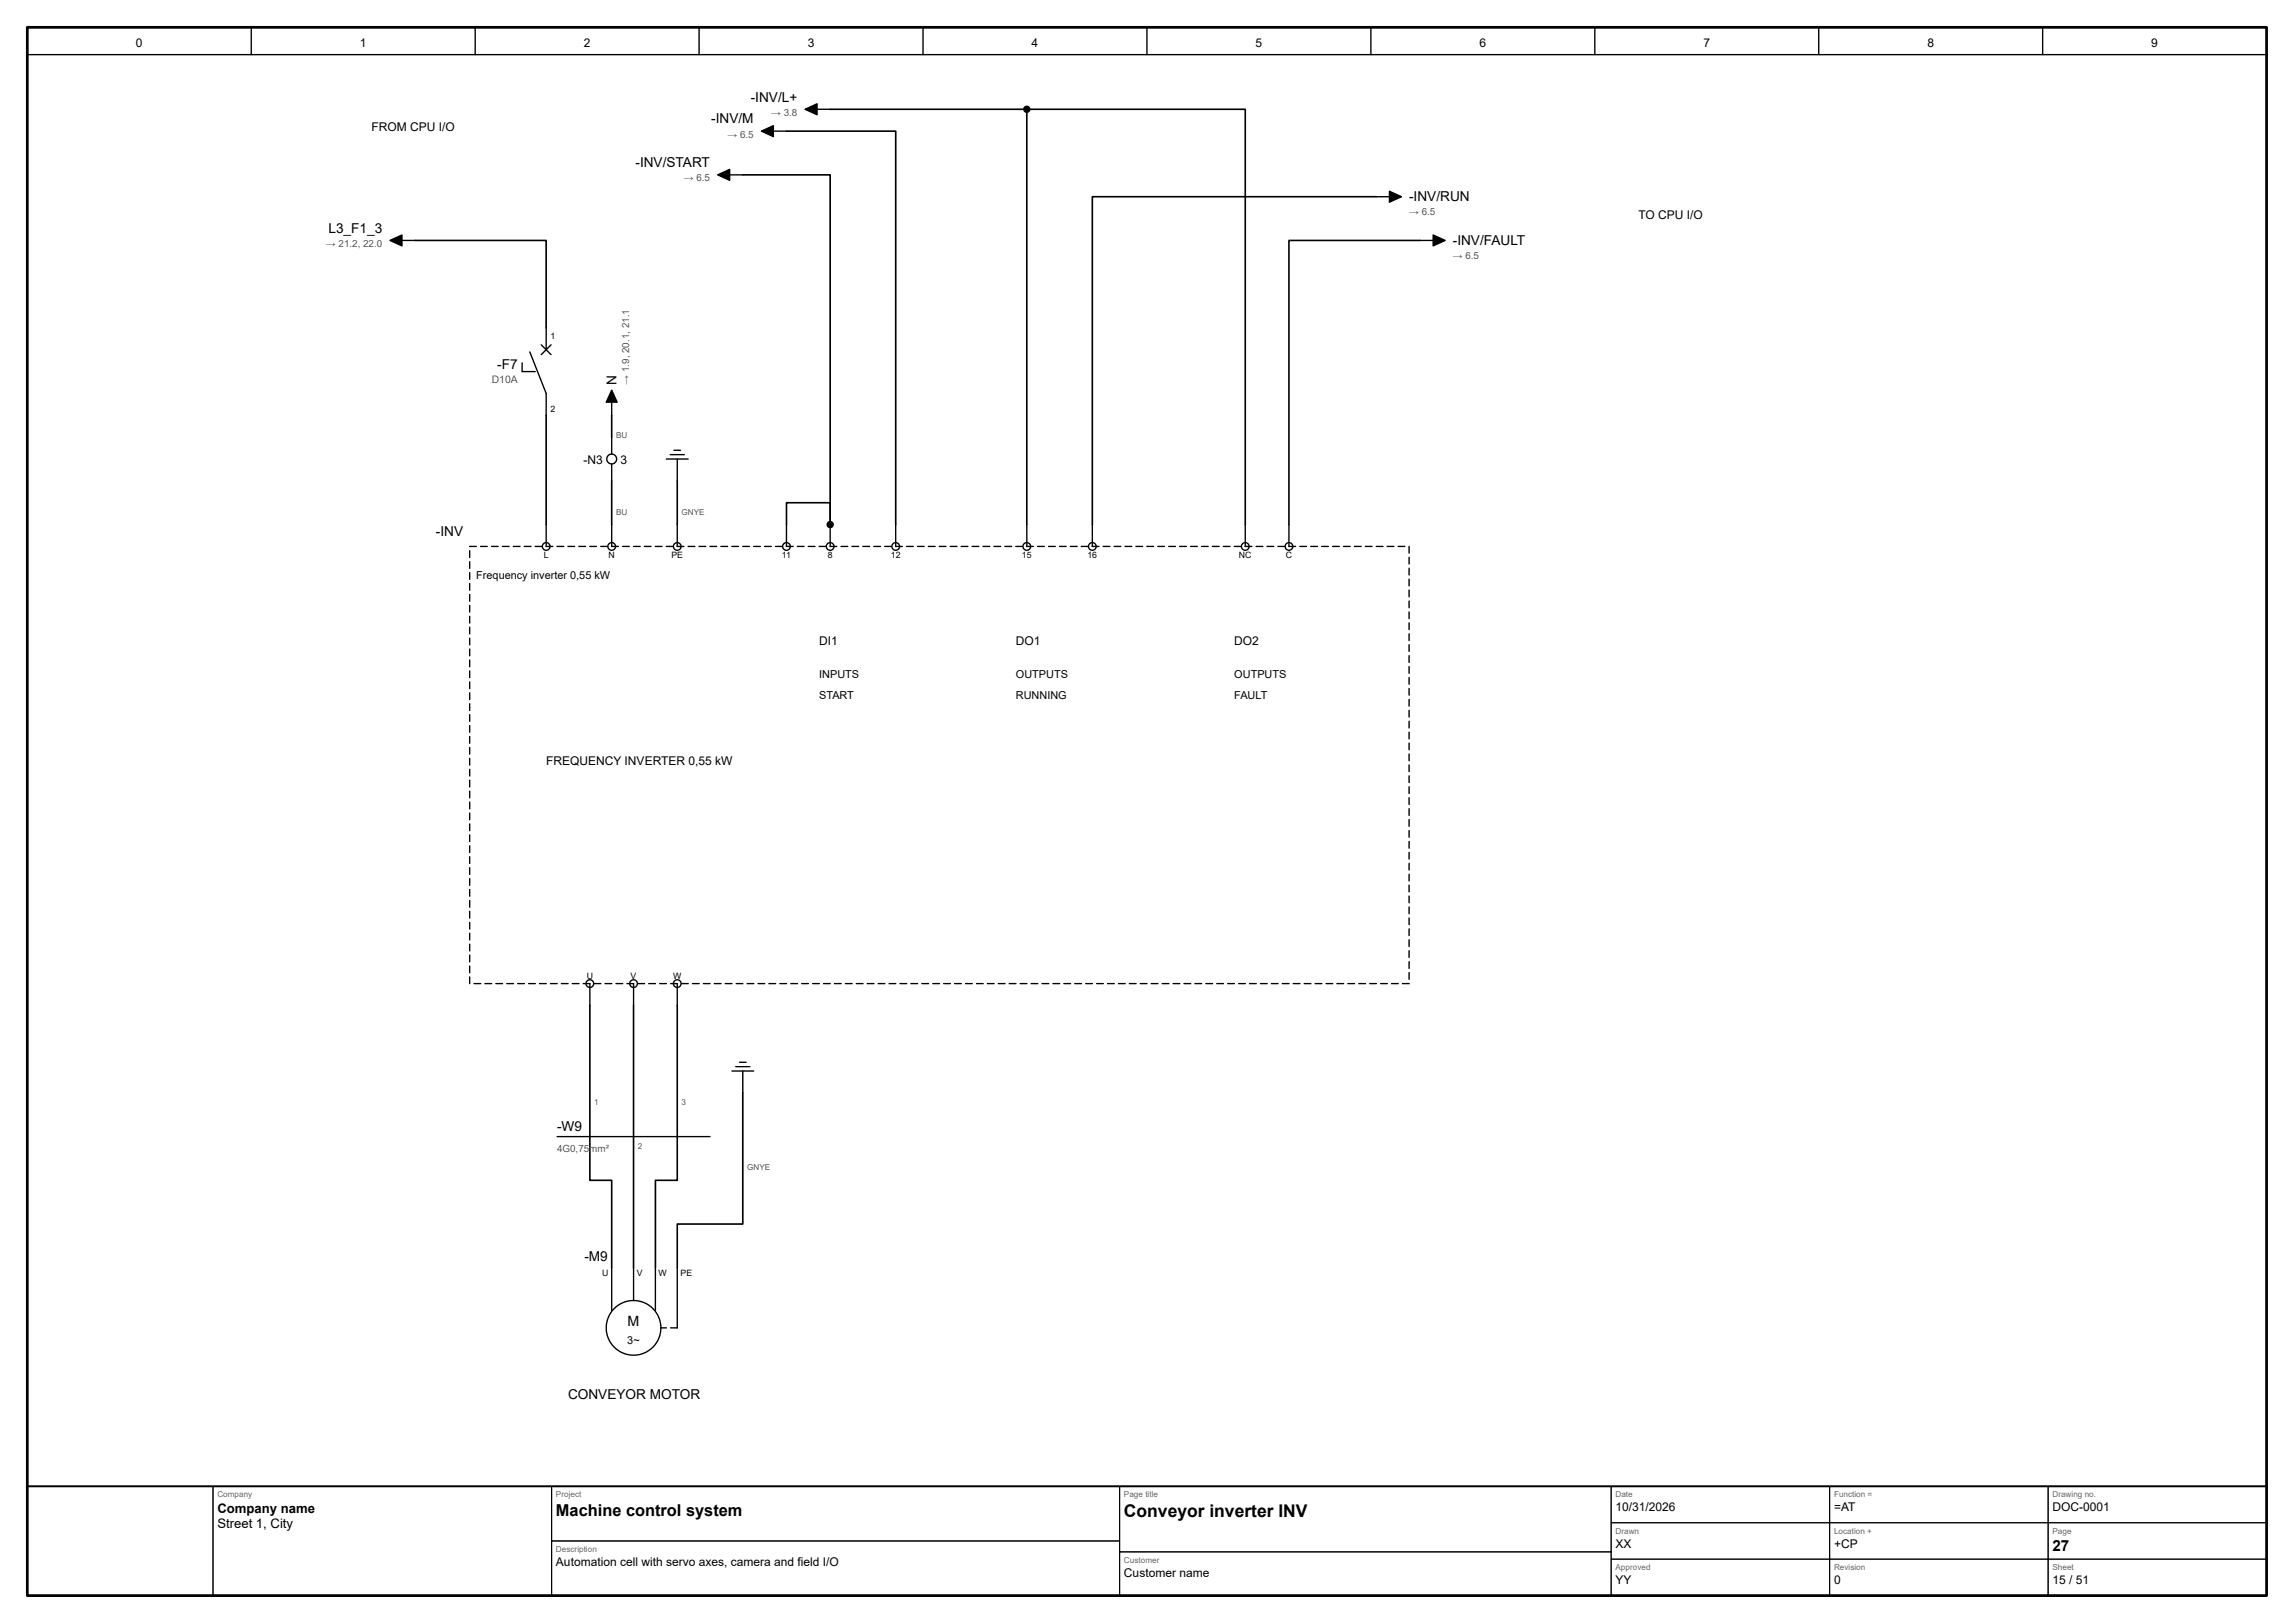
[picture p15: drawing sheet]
<svg xmlns="http://www.w3.org/2000/svg" width="420mm" height="297mm" viewBox="0 0 420 297" stroke-linecap="round" stroke-linejoin="round" font-family="sans-serif">
<defs><g id="words">
<text font-size="3.2" x="205.8" y="277.6">Conveyor inverter INV</text>
<text font-size="3" x="101.8" y="277.4">Machine control system</text>
<text font-size="2.8" x="375.8" y="283.9">27</text>
<text font-size="2.6" x="114.9" y="242.6">M</text>
<g font-size="2.5">
<text x="130.2" y="22.6">-INV/M</text>
<text x="137.5" y="18.6">-INV/L+</text>
<text x="116.4" y="30.6">-INV/START</text>
<text x="258" y="36.8">-INV/RUN</text>
<text x="60.1" y="42.6">L3_F1_3</text>
<text x="266" y="44.8">-INV/FAULT</text>
<text x="91" y="67.5">-F7</text>
<text x="112.9" y="70.4" transform="rotate(-90 112.9 70.4)">N</text>
<text x="79.8" y="98">-INV</text>
<text x="102" y="207">-W9</text>
<text x="107" y="230.8">-M9</text>
<text x="104" y="256">CONVEYOR MOTOR</text>
</g>
<g font-size="2.4">
<text x="39.8" y="276.8">Company name</text>
<text x="39.8" y="279.6">Street 1, City</text>
</g>
<g font-size="2.2">
<text x="24.9" y="8.6">0</text>
<text x="65.9" y="8.6">1</text>
<text x="106.9" y="8.6">2</text>
<text x="147.9" y="8.6">3</text>
<text x="188.9" y="8.6">4</text>
<text x="229.9" y="8.6">5</text>
<text x="270.9" y="8.6">6</text>
<text x="311.9" y="8.6">7</text>
<text x="352.9" y="8.6">8</text>
<text x="393.9" y="8.6">9</text>
<text x="68" y="24">FROM CPU I/O</text>
<text x="300" y="40">TO CPU I/O</text>
<text x="106.9" y="84.9">-N3</text>
<text x="113.6" y="84.9">3</text>
<text x="150" y="118">DI1</text>
<text x="186" y="118">DO1</text>
<text x="226" y="118">DO2</text>
<text x="100" y="140">FREQUENCY INVERTER 0,55 kW</text>
<text x="295.8" y="276.6">10/31/2026</text>
<text x="335.8" y="276.6">=AT</text>
<text x="375.8" y="276.6">DOC-0001</text>
<text x="101.8" y="286.6">Automation cell with servo axes, camera and field I/O</text>
<text x="295.8" y="283.3">XX</text>
<text x="335.8" y="283.3">+CP</text>
<text x="205.8" y="288.6">Customer name</text>
<text x="295.8" y="289.9">YY</text>
<text x="335.8" y="289.9">0</text>
<text x="375.8" y="289.9">15 / 51</text>
</g>
<g font-size="2">
<text x="87.2" y="106">Frequency inverter 0,55 kW</text>
<text x="150" y="124">INPUTS</text>
<text x="186" y="124">OUTPUTS</text>
<text x="226" y="124">OUTPUTS</text>
<text x="150" y="128">START</text>
<text x="186" y="128">RUNNING</text>
<text x="226" y="128">FAULT</text>
<text x="114.9" y="246">3~</text>
</g>
<text font-size="1.9" fill="#555" x="90" y="70.1">D10A</text>
<g font-size="1.8" fill="#555">
<text x="141.2" y="21.2">→ 3.8</text>
<text x="133.2" y="25.2">→ 6.5</text>
<text x="125.2" y="33.2">→ 6.5</text>
<text x="258" y="39.4">→ 6.5</text>
<text x="59.7" y="45.2">→ 21.2, 22.0</text>
<text x="266" y="47.4">→ 6.5</text>
<text x="115.2" y="70.4" transform="rotate(-90 115.2 70.4)">→ 1.9, 20.1, 21.1</text>
<text x="102" y="210.8">4G0,75mm²</text>
</g>
<g font-size="1.6">
<text x="100.8" y="62">1</text>
<text x="100.8" y="75.4">2</text>
<text x="99.6" y="102.2">L</text>
<text x="111.4" y="102.2">N</text>
<text x="122.9" y="102.2">PE</text>
<text x="143.2" y="102.2">11</text>
<text x="151.6" y="102.2">8</text>
<text x="163.1" y="102.2">12</text>
<text x="187.1" y="102.2">15</text>
<text x="199.1" y="102.2">16</text>
<text x="226.8" y="102.2">NC</text>
<text x="235.4" y="102.2">C</text>
<text x="107.4" y="179.2">U</text>
<text x="115.5" y="179.2">V</text>
<text x="123.2" y="179.2">W</text>
<text x="110.2" y="233.6">U</text>
<text x="116.6" y="233.6">V</text>
<text x="120.6" y="233.6">W</text>
<text x="124.6" y="233.6">PE</text>
</g>
<g font-size="1.5" fill="#555">
<text x="112.8" y="80.2">BU</text>
<text x="112.8" y="94.2">BU</text>
<text x="124.8" y="94.2">GNYE</text>
<text x="108.8" y="202.2">1</text>
<text x="124.8" y="202.2">3</text>
<text x="116.8" y="210.2">2</text>
<text x="136.8" y="214.2">GNYE</text>
</g>
<g font-size="1.5" fill="#666">
<text x="39.8" y="274">Company</text>
<text x="101.8" y="274">Project</text>
<text x="205.8" y="274">Page title</text>
<text x="295.8" y="274">Date</text>
<text x="335.8" y="274">Function =</text>
<text x="375.8" y="274">Drawing no.</text>
<text x="295.8" y="280.7">Drawn</text>
<text x="335.8" y="280.7">Location +</text>
<text x="375.8" y="280.7">Page</text>
<text x="101.8" y="284">Description</text>
<text x="205.8" y="286">Customer</text>
<text x="295.8" y="287.3">Approved</text>
<text x="335.8" y="287.3">Revision</text>
<text x="375.8" y="287.3">Sheet</text>
</g>
</g></defs>
<path d="M5 5h410v287h-410z" fill="none" stroke="#000" stroke-width=".5"/>
<g fill="none" stroke="#000" stroke-width=".25">
<path d="M5 10h410M46 5v5M87 5v5M128 5v5M169 5v5M210 5v5M251 5v5M292 5v5M333 5v5M374 5v5M131.4 32l2.2-1v2zM133.4 32h2.6"/>
<path d="M139.4 24l2.2-1v2zM141.4 24h2.6M147.4 20l2.2-1v2zM149.4 20h2.6M252 36h2.6M254.4 35l2.2 1-2.2 1zM71.4 44l2.2-1v2zM73.4 44h2.6M260 44h2.6M262.4 43l2.2 1-2.2 1zM95.6 66.4v1.6h2.4M97 64.4l3 7.6v4"/>
<path d="M99.1 63.1l1.8 1.8M100 60v4M100.9 63.1l-1.8 1.8M112 71.4l1 2.2h-2zM112 73.4v2.6M112 80v3.1M100 96v4M112 84.9v3.1M112 96v4M122 84h4M122.7 83.2h2.6M123.4 82.4h1.2"/>
<path d="M124 84v4M124 96v4M144 96v4M152 96v4M164 96v4M188 96v4M200 96v4M228 96v4M236 96v4M108 180v4M116 180v4M124 180v4"/>
<path d="M134 196h4M134.7 195.2h2.6M135.4 194.4h1.2M136 196v4M102 208h28M112 232v7.8M116 232v6M120 232v7.8M124 232v11"/>
<circle cx="188" cy="20" r=".55"/>
<circle cx="100" cy="100" r=".7"/>
<circle cx="112" cy="84" r=".9"/>
<circle cx="112" cy="100" r=".7"/>
<circle cx="124" cy="100" r=".7"/>
<circle cx="144" cy="100" r=".7"/>
<circle cx="152" cy="100" r=".7"/>
<circle cx="152" cy="96" r=".55"/>
<circle cx="164" cy="100" r=".7"/>
<circle cx="188" cy="100" r=".7"/>
<circle cx="200" cy="100" r=".7"/>
<circle cx="228" cy="100" r=".7"/>
<circle cx="236" cy="100" r=".7"/>
<circle cx="108" cy="180" r=".7"/>
<circle cx="116" cy="180" r=".7"/>
<circle cx="124" cy="180" r=".7"/>
<circle cx="116" cy="243" r="5"/>
</g>
<path d="M5 272h410" fill="none" stroke="#000" stroke-width=".35"/>
<g fill="none" stroke="#000" stroke-width=".18">
<path d="M5 272h34v20h-34zM39 272h62v20h-62zM101 272h104v10h-104zM205 272h90v12h-90zM295 272h40v6.7h-40zM295 278.7h40v6.6h-40zM335 272h40v6.7h-40zM335 278.7h40v6.6h-40zM375 272h40v6.7h-40zM375 278.7h40v6.6h-40zM101 282h104v10h-104zM205 284h90v8h-90z"/>
<path d="M295 285.3h40v6.7h-40zM335 285.3h40v6.7h-40zM375 285.3h40v6.7h-40z"/>
</g>
<g fill="none" stroke="#000" stroke-width=".3">
<path d="M136 32h16v64v-4h-8v4M144 24h20v72M152 20h36M188 20h40v76M188 20v76M252 36h-52v60M76 44h24v16M260 44h-24v52M100 76v20M112 76v4M112 88v8M124 88v8"/>
<path d="M108 184v32h4v16M116 184v48M124 184v32h-4v16M136 200v24h-12v8"/>
</g>
<g fill="#000">
<path d="M147.4 20l2.2-1v2zM131.4 32l2.2-1v2zM139.4 24l2.2-1v2zM254.4 35l2.2 1-2.2 1zM71.4 44l2.2-1v2zM262.4 43l2.2 1-2.2 1zM112 71.4l1 2.2h-2z"/>
<path d="M87.9 99.9h1.3l.1 .1-.1 .1h-1.2zM89.9 99.9h1.3l.1 .1-.1 .1h-1.2zM91.9 99.9h1.3l.1 .1-.1 .1h-1.2zM93.9 99.9h1.3l.1 .1-.1 .1h-1.2zM95.9 99.9h1.3l.1 .1-.1 .1h-1.2zM97.9 99.9h1.3l.1 .1-.1 .1h-1.2zM99.9 99.9h1.3l.1 .1-.1 .1h-1.2zM101.9 99.9h1.3l.1 .1-.1 .1h-1.2zM103.9 99.9h1.3l.1 .1-.1 .1h-1.2zM105.9 99.9h1.3l.1 .1-.1 .1h-1.2zM107.9 99.9h1.3l.1 .1-.1 .1h-1.2zM109.9 99.9h1.3l.1 .1-.1 .1h-1.2zM111.9 99.9h1.3l.1 .1-.1 .1h-1.2zM113.9 99.9h1.3l.1 .1-.1 .1h-1.2zM115.9 99.9h1.3l.1 .1-.1 .1h-1.2zM117.9 99.9h1.3l.1 .1-.1 .1h-1.2zM119.9 99.9h1.3l.1 .1-.1 .1h-1.2zM121.9 99.9h1.3l.1 .1-.1 .1h-1.2zM123.9 99.9h1.3l.1 .1-.1 .1h-1.2zM125.9 99.9h1.3l.1 .1-.1 .1h-1.2zM127.9 99.9h1.3l.1 .1-.1 .1h-1.2zM129.9 99.9h1.3l.1 .1-.1 .1h-1.2zM131.9 99.9h1.3l.1 .1-.1 .1h-1.2zM133.9 99.9h1.3l.1 .1-.1 .1h-1.2zM135.9 99.9h1.3l.1 .1-.1 .1h-1.2zM137.9 99.9h1.3l.1 .1-.1 .1h-1.2zM139.9 99.9h1.3l.1 .1-.1 .1h-1.2zM141.9 99.9h1.3l.1 .1-.1 .1h-1.2zM143.9 99.9h1.3l.1 .1-.1 .1h-1.2zM145.9 99.9h1.3l.1 .1-.1 .1h-1.2zM147.9 99.9h1.3l.1 .1-.1 .1h-1.2zM149.9 99.9h1.3l.1 .1-.1 .1h-1.2zM151.9 99.9h1.3l.1 .1-.1 .1h-1.2zM153.9 99.9h1.3l.1 .1-.1 .1h-1.2zM155.9 99.9h1.3l.1 .1-.1 .1h-1.2zM157.9 99.9h1.3l.1 .1-.1 .1h-1.2zM159.9 99.9h1.3l.1 .1-.1 .1h-1.2zM161.9 99.9h1.3l.1 .1-.1 .1h-1.2zM163.9 99.9h1.3l.1 .1-.1 .1h-1.2zM165.9 99.9h1.3l.1 .1-.1 .1h-1.2zM167.9 99.9h1.3l.1 .1-.1 .1h-1.2zM169.9 99.9h1.3l.1 .1-.1 .1h-1.2zM171.9 99.9h1.3l.1 .1-.1 .1h-1.2zM173.9 99.9h1.3l.1 .1-.1 .1h-1.2zM175.9 99.9h1.3l.1 .1-.1 .1h-1.2zM177.9 99.9h1.3l.1 .1-.1 .1h-1.2zM179.9 99.9h1.3l.1 .1-.1 .1h-1.2zM181.9 99.9h1.3l.1 .1-.1 .1h-1.2zM183.9 99.9h1.3l.1 .1-.1 .1h-1.2zM185.9 99.9h1.3l.1 .1-.1 .1h-1.2zM187.9 99.9h1.3l.1 .1-.1 .1h-1.2zM189.9 99.9h1.3l.1 .1-.1 .1h-1.2zM191.9 99.9h1.3l.1 .1-.1 .1h-1.2zM193.9 99.9h1.3l.1 .1-.1 .1h-1.2zM195.9 99.9h1.3l.1 .1-.1 .1h-1.2zM197.9 99.9h1.3l.1 .1-.1 .1h-1.2zM199.9 99.9h1.3l.1 .1-.1 .1h-1.2zM201.9 99.9h1.3l.1 .1-.1 .1h-1.2zM203.9 99.9h1.3l.1 .1-.1 .1h-1.2zM205.9 99.9h1.3l.1 .1-.1 .1h-1.2zM207.9 99.9h1.3l.1 .1-.1 .1h-1.2zM209.9 99.9h1.3l.1 .1-.1 .1h-1.2zM211.9 99.9h1.3l.1 .1-.1 .1h-1.2zM213.9 99.9h1.3l.1 .1-.1 .1h-1.2zM215.9 99.9h1.3l.1 .1-.1 .1h-1.2zM217.9 99.9h1.3l.1 .1-.1 .1h-1.2zM219.9 99.9h1.3l.1 .1-.1 .1h-1.2zM221.9 99.9h1.3l.1 .1-.1 .1h-1.2zM223.9 99.9h1.3l.1 .1-.1 .1h-1.2zM225.9 99.9h1.3l.1 .1-.1 .1h-1.2zM227.9 99.9h1.3l.1 .1-.1 .1h-1.2zM229.9 99.9h1.3l.1 .1-.1 .1h-1.2zM231.9 99.9h1.3l.1 .1-.1 .1h-1.2zM233.9 99.9h1.3l.1 .1-.1 .1h-1.2zM235.9 99.9h1.3l.1 .1-.1 .1h-1.2zM237.9 99.9h1.3l.1 .1-.1 .1h-1.2zM239.9 99.9h1.3l.1 .1-.1 .1h-1.2zM241.9 99.9h1.3l.1 .1-.1 .1h-1.2zM243.9 99.9h1.3l.1 .1-.1 .1h-1.2zM245.9 99.9h1.3l.1 .1-.1 .1h-1.2zM247.9 99.9h1.3l.1 .1-.1 .1h-1.2zM249.9 99.9h1.3l.1 .1-.1 .1h-1.2zM251.9 99.9h1.3l.1 .1-.1 .1h-1.2zM253.9 99.9h1.3l.1 .1-.1 .1h-1.2zM255.9 99.9h1.3l.1 .1-.1 .1h-1.2zM257.9 99.9l.2 .1v1.2l-.1 .1-.1-.1zM257.9 101.9l.2 .1v1.2l-.1 .1-.1-.1zM257.9 103.9l.2 .1v1.2l-.1 .1-.1-.1zM257.9 105.9l.2 .1v1.2l-.1 .1-.1-.1zM257.9 107.9l.2 .1v1.2l-.1 .1-.1-.1zM257.9 109.9l.2 .1v1.2l-.1 .1-.1-.1zM257.9 111.9l.2 .1v1.2l-.1 .1-.1-.1zM257.9 113.9l.2 .1v1.2l-.1 .1-.1-.1zM257.9 115.9l.2 .1v1.2l-.1 .1-.1-.1zM257.9 117.9l.2 .1v1.2l-.1 .1-.1-.1zM257.9 119.9l.2 .1v1.2l-.1 .1-.1-.1zM257.9 121.9l.2 .1v1.2l-.1 .1-.1-.1zM257.9 123.9l.2 .1v1.2l-.1 .1-.1-.1zM257.9 125.9l.2 .1v1.2l-.1 .1-.1-.1zM257.9 127.9l.2 .1v1.2l-.1 .1-.1-.1zM257.9 129.9l.2 .1v1.2l-.1 .1-.1-.1zM257.9 131.9l.2 .1v1.2l-.1 .1-.1-.1zM257.9 133.9l.2 .1v1.2l-.1 .1-.1-.1zM257.9 135.9l.2 .1v1.2l-.1 .1-.1-.1zM257.9 137.9l.2 .1v1.2l-.1 .1-.1-.1zM257.9 139.9l.2 .1v1.2l-.1 .1-.1-.1zM257.9 141.9l.2 .1v1.2l-.1 .1-.1-.1zM257.9 143.9l.2 .1v1.2l-.1 .1-.1-.1zM257.9 145.9l.2 .1v1.2l-.1 .1-.1-.1zM257.9 147.9l.2 .1v1.2l-.1 .1-.1-.1zM257.9 149.9l.2 .1v1.2l-.1 .1-.1-.1zM257.9 151.9l.2 .1v1.2l-.1 .1-.1-.1zM257.9 153.9l.2 .1v1.2l-.1 .1-.1-.1zM257.9 155.9l.2 .1v1.2l-.1 .1-.1-.1zM257.9 157.9l.2 .1v1.2l-.1 .1-.1-.1zM257.9 159.9l.2 .1v1.2l-.1 .1-.1-.1zM257.9 161.9l.2 .1v1.2l-.1 .1-.1-.1zM257.9 163.9l.2 .1v1.2l-.1 .1-.1-.1zM257.9 165.9l.2 .1v1.2l-.1 .1-.1-.1zM257.9 167.9l.2 .1v1.2l-.1 .1-.1-.1zM257.9 169.9l.2 .1v1.2l-.1 .1-.1-.1zM257.9 171.9l.2 .1v1.2l-.1 .1-.1-.1zM257.9 173.9l.2 .1v1.2l-.1 .1-.1-.1zM257.9 175.9l.2 .1v1.2l-.1 .1-.1-.1zM257.9 177.9l.2 .1v1.2l-.1 .1-.1-.1zM256.7 179.9h1.3l.1 .1-.1 .1h-1.2zM254.7 179.9h1.3l.1 .1-.1 .1h-1.2zM252.7 179.9h1.3l.1 .1-.1 .1h-1.2zM250.7 179.9h1.3l.1 .1-.1 .1h-1.2zM248.7 179.9h1.3l.1 .1-.1 .1h-1.2zM246.7 179.9h1.3l.1 .1-.1 .1h-1.2zM244.7 179.9h1.3l.1 .1-.1 .1h-1.2zM242.7 179.9h1.3l.1 .1-.1 .1h-1.2zM240.7 179.9h1.3l.1 .1-.1 .1h-1.2zM238.7 179.9h1.3l.1 .1-.1 .1h-1.2zM236.7 179.9h1.3l.1 .1-.1 .1h-1.2zM234.7 179.9h1.3l.1 .1-.1 .1h-1.2zM232.7 179.9h1.3l.1 .1-.1 .1h-1.2zM230.7 179.9h1.3l.1 .1-.1 .1h-1.2zM228.7 179.9h1.3l.1 .1-.1 .1h-1.2zM226.7 179.9h1.3l.1 .1-.1 .1h-1.2zM224.7 179.9h1.3l.1 .1-.1 .1h-1.2zM222.7 179.9h1.3l.1 .1-.1 .1h-1.2zM220.7 179.9h1.3l.1 .1-.1 .1h-1.2zM218.7 179.9h1.3l.1 .1-.1 .1h-1.2zM216.7 179.9h1.3l.1 .1-.1 .1h-1.2zM214.7 179.9h1.3l.1 .1-.1 .1h-1.2zM212.7 179.9h1.3l.1 .1-.1 .1h-1.2zM210.7 179.9h1.3l.1 .1-.1 .1h-1.2zM208.7 179.9h1.3l.1 .1-.1 .1h-1.2zM206.7 179.9h1.3l.1 .1-.1 .1h-1.2zM204.7 179.9h1.3l.1 .1-.1 .1h-1.2zM202.7 179.9h1.3l.1 .1-.1 .1h-1.2zM200.7 179.9h1.3l.1 .1-.1 .1h-1.2zM198.7 179.9h1.3l.1 .1-.1 .1h-1.2zM196.7 179.9h1.3l.1 .1-.1 .1h-1.2zM194.7 179.9h1.3l.1 .1-.1 .1h-1.2zM192.7 179.9h1.3l.1 .1-.1 .1h-1.2zM190.7 179.9h1.3l.1 .1-.1 .1h-1.2zM188.7 179.9h1.3l.1 .1-.1 .1h-1.2zM186.7 179.9h1.3l.1 .1-.1 .1h-1.2zM184.7 179.9h1.3l.1 .1-.1 .1h-1.2zM182.7 179.9h1.3l.1 .1-.1 .1h-1.2zM180.7 179.9h1.3l.1 .1-.1 .1h-1.2zM178.7 179.9h1.3l.1 .1-.1 .1h-1.2zM176.7 179.9h1.3l.1 .1-.1 .1h-1.2zM174.7 179.9h1.3l.1 .1-.1 .1h-1.2zM172.7 179.9h1.3l.1 .1-.1 .1h-1.2zM170.7 179.9h1.3l.1 .1-.1 .1h-1.2zM168.7 179.9h1.3l.1 .1-.1 .1h-1.2zM166.7 179.9h1.3l.1 .1-.1 .1h-1.2zM164.7 179.9h1.3l.1 .1-.1 .1h-1.2zM162.7 179.9h1.3l.1 .1-.1 .1h-1.2zM160.7 179.9h1.3l.1 .1-.1 .1h-1.2zM158.7 179.9h1.3l.1 .1-.1 .1h-1.2zM156.7 179.9h1.3l.1 .1-.1 .1h-1.2zM154.7 179.9h1.3l.1 .1-.1 .1h-1.2zM152.7 179.9h1.3l.1 .1-.1 .1h-1.2zM150.7 179.9h1.3l.1 .1-.1 .1h-1.2zM148.7 179.9h1.3l.1 .1-.1 .1h-1.2zM146.7 179.9h1.3l.1 .1-.1 .1h-1.2zM144.7 179.9h1.3l.1 .1-.1 .1h-1.2zM142.7 179.9h1.3l.1 .1-.1 .1h-1.2zM140.7 179.9h1.3l.1 .1-.1 .1h-1.2zM138.7 179.9h1.3l.1 .1-.1 .1h-1.2zM136.7 179.9h1.3l.1 .1-.1 .1h-1.2zM134.7 179.9h1.3l.1 .1-.1 .1h-1.2zM132.7 179.9h1.3l.1 .1-.1 .1h-1.2zM130.7 179.9h1.3l.1 .1-.1 .1h-1.2zM128.7 179.9h1.3l.1 .1-.1 .1h-1.2zM126.7 179.9h1.3l.1 .1-.1 .1h-1.2zM124.7 179.9h1.3l.1 .1-.1 .1h-1.2zM122.7 179.9h1.3l.1 .1-.1 .1h-1.2zM120.7 179.9h1.3l.1 .1-.1 .1h-1.2zM118.7 179.9h1.3l.1 .1-.1 .1h-1.2zM116.7 179.9h1.3l.1 .1-.1 .1h-1.2zM114.7 179.9h1.3l.1 .1-.1 .1h-1.2zM112.7 179.9h1.3l.1 .1-.1 .1h-1.2zM110.7 179.9h1.3l.1 .1-.1 .1h-1.2zM108.7 179.9h1.3l.1 .1-.1 .1h-1.2zM106.7 179.9h1.3l.1 .1-.1 .1h-1.2zM104.7 179.9h1.3l.1 .1-.1 .1h-1.2zM102.7 179.9h1.3l.1 .1-.1 .1h-1.2zM100.7 179.9h1.3l.1 .1-.1 .1h-1.2zM98.7 179.9h1.3l.1 .1-.1 .1h-1.2zM96.7 179.9h1.3l.1 .1-.1 .1h-1.2zM94.7 179.9h1.3l.1 .1-.1 .1h-1.2zM92.7 179.9h1.3l.1 .1-.1 .1h-1.2zM90.7 179.9h1.3l.1 .1-.1 .1h-1.2zM88.7 179.9h1.3l.1 .1-.1 .1h-1.2zM86.7 179.9h1.3l.1 .1-.1 .1h-1.2zM85.9 178.7l.2 .1v1.2l-.1 .1-.1-.1zM85.9 176.7l.2 .1v1.2l-.1 .1-.1-.1zM85.9 174.7l.2 .1v1.2l-.1 .1-.1-.1zM85.9 172.7l.2 .1v1.2l-.1 .1-.1-.1zM85.9 170.7l.2 .1v1.2l-.1 .1-.1-.1zM85.9 168.7l.2 .1v1.2l-.1 .1-.1-.1zM85.9 166.7l.2 .1v1.2l-.1 .1-.1-.1zM85.9 164.7l.2 .1v1.2l-.1 .1-.1-.1zM85.9 162.7l.2 .1v1.2l-.1 .1-.1-.1zM85.9 160.7l.2 .1v1.2l-.1 .1-.1-.1zM85.9 158.7l.2 .1v1.2l-.1 .1-.1-.1zM85.9 156.7l.2 .1v1.2l-.1 .1-.1-.1zM85.9 154.7l.2 .1v1.2l-.1 .1-.1-.1zM85.9 152.7l.2 .1v1.2l-.1 .1-.1-.1zM85.9 150.7l.2 .1v1.2l-.1 .1-.1-.1zM85.9 148.7l.2 .1v1.2l-.1 .1-.1-.1zM85.9 146.7l.2 .1v1.2l-.1 .1-.1-.1zM85.9 144.7l.2 .1v1.2l-.1 .1-.1-.1zM85.9 142.7l.2 .1v1.2l-.1 .1-.1-.1zM85.9 140.7l.2 .1v1.2l-.1 .1-.1-.1zM85.9 138.7l.2 .1v1.2l-.1 .1-.1-.1zM85.9 136.7l.2 .1v1.2l-.1 .1-.1-.1zM85.9 134.7l.2 .1v1.2l-.1 .1-.1-.1zM85.9 132.7l.2 .1v1.2l-.1 .1-.1-.1zM85.9 130.7l.2 .1v1.2l-.1 .1-.1-.1zM85.9 128.7l.2 .1v1.2l-.1 .1-.1-.1zM85.9 126.7l.2 .1v1.2l-.1 .1-.1-.1zM85.9 124.7l.2 .1v1.2l-.1 .1-.1-.1zM85.9 122.7l.2 .1v1.2l-.1 .1-.1-.1zM85.9 120.7l.2 .1v1.2l-.1 .1-.1-.1zM85.9 118.7l.2 .1v1.2l-.1 .1-.1-.1zM85.9 116.7l.2 .1v1.2l-.1 .1-.1-.1zM85.9 114.7l.2 .1v1.2l-.1 .1-.1-.1zM85.9 112.7l.2 .1v1.2l-.1 .1-.1-.1zM85.9 110.7l.2 .1v1.2l-.1 .1-.1-.1zM85.9 108.7l.2 .1v1.2l-.1 .1-.1-.1zM85.9 106.7l.2 .1v1.2l-.1 .1-.1-.1zM85.9 104.7l.2 .1v1.2l-.1 .1-.1-.1zM85.9 102.7l.2 .1v1.2l-.1 .1-.1-.1zM85.9 100.7l.2 .1v1.2l-.1 .1-.1-.1zM85.9 99.9h1.3l.1 .1-.1 .1h-1.2z"/>
<path d="M122.7 242.9h1.3l.1 .1-.1 .1h-1.2zM120.9 242.9h1.1l.1 .1-.1 .1h-1z"/>
<circle cx="188" cy="20" r=".55"/>
<circle cx="152" cy="96" r=".55"/>
</g>
<use href="#words"/>
</svg>
